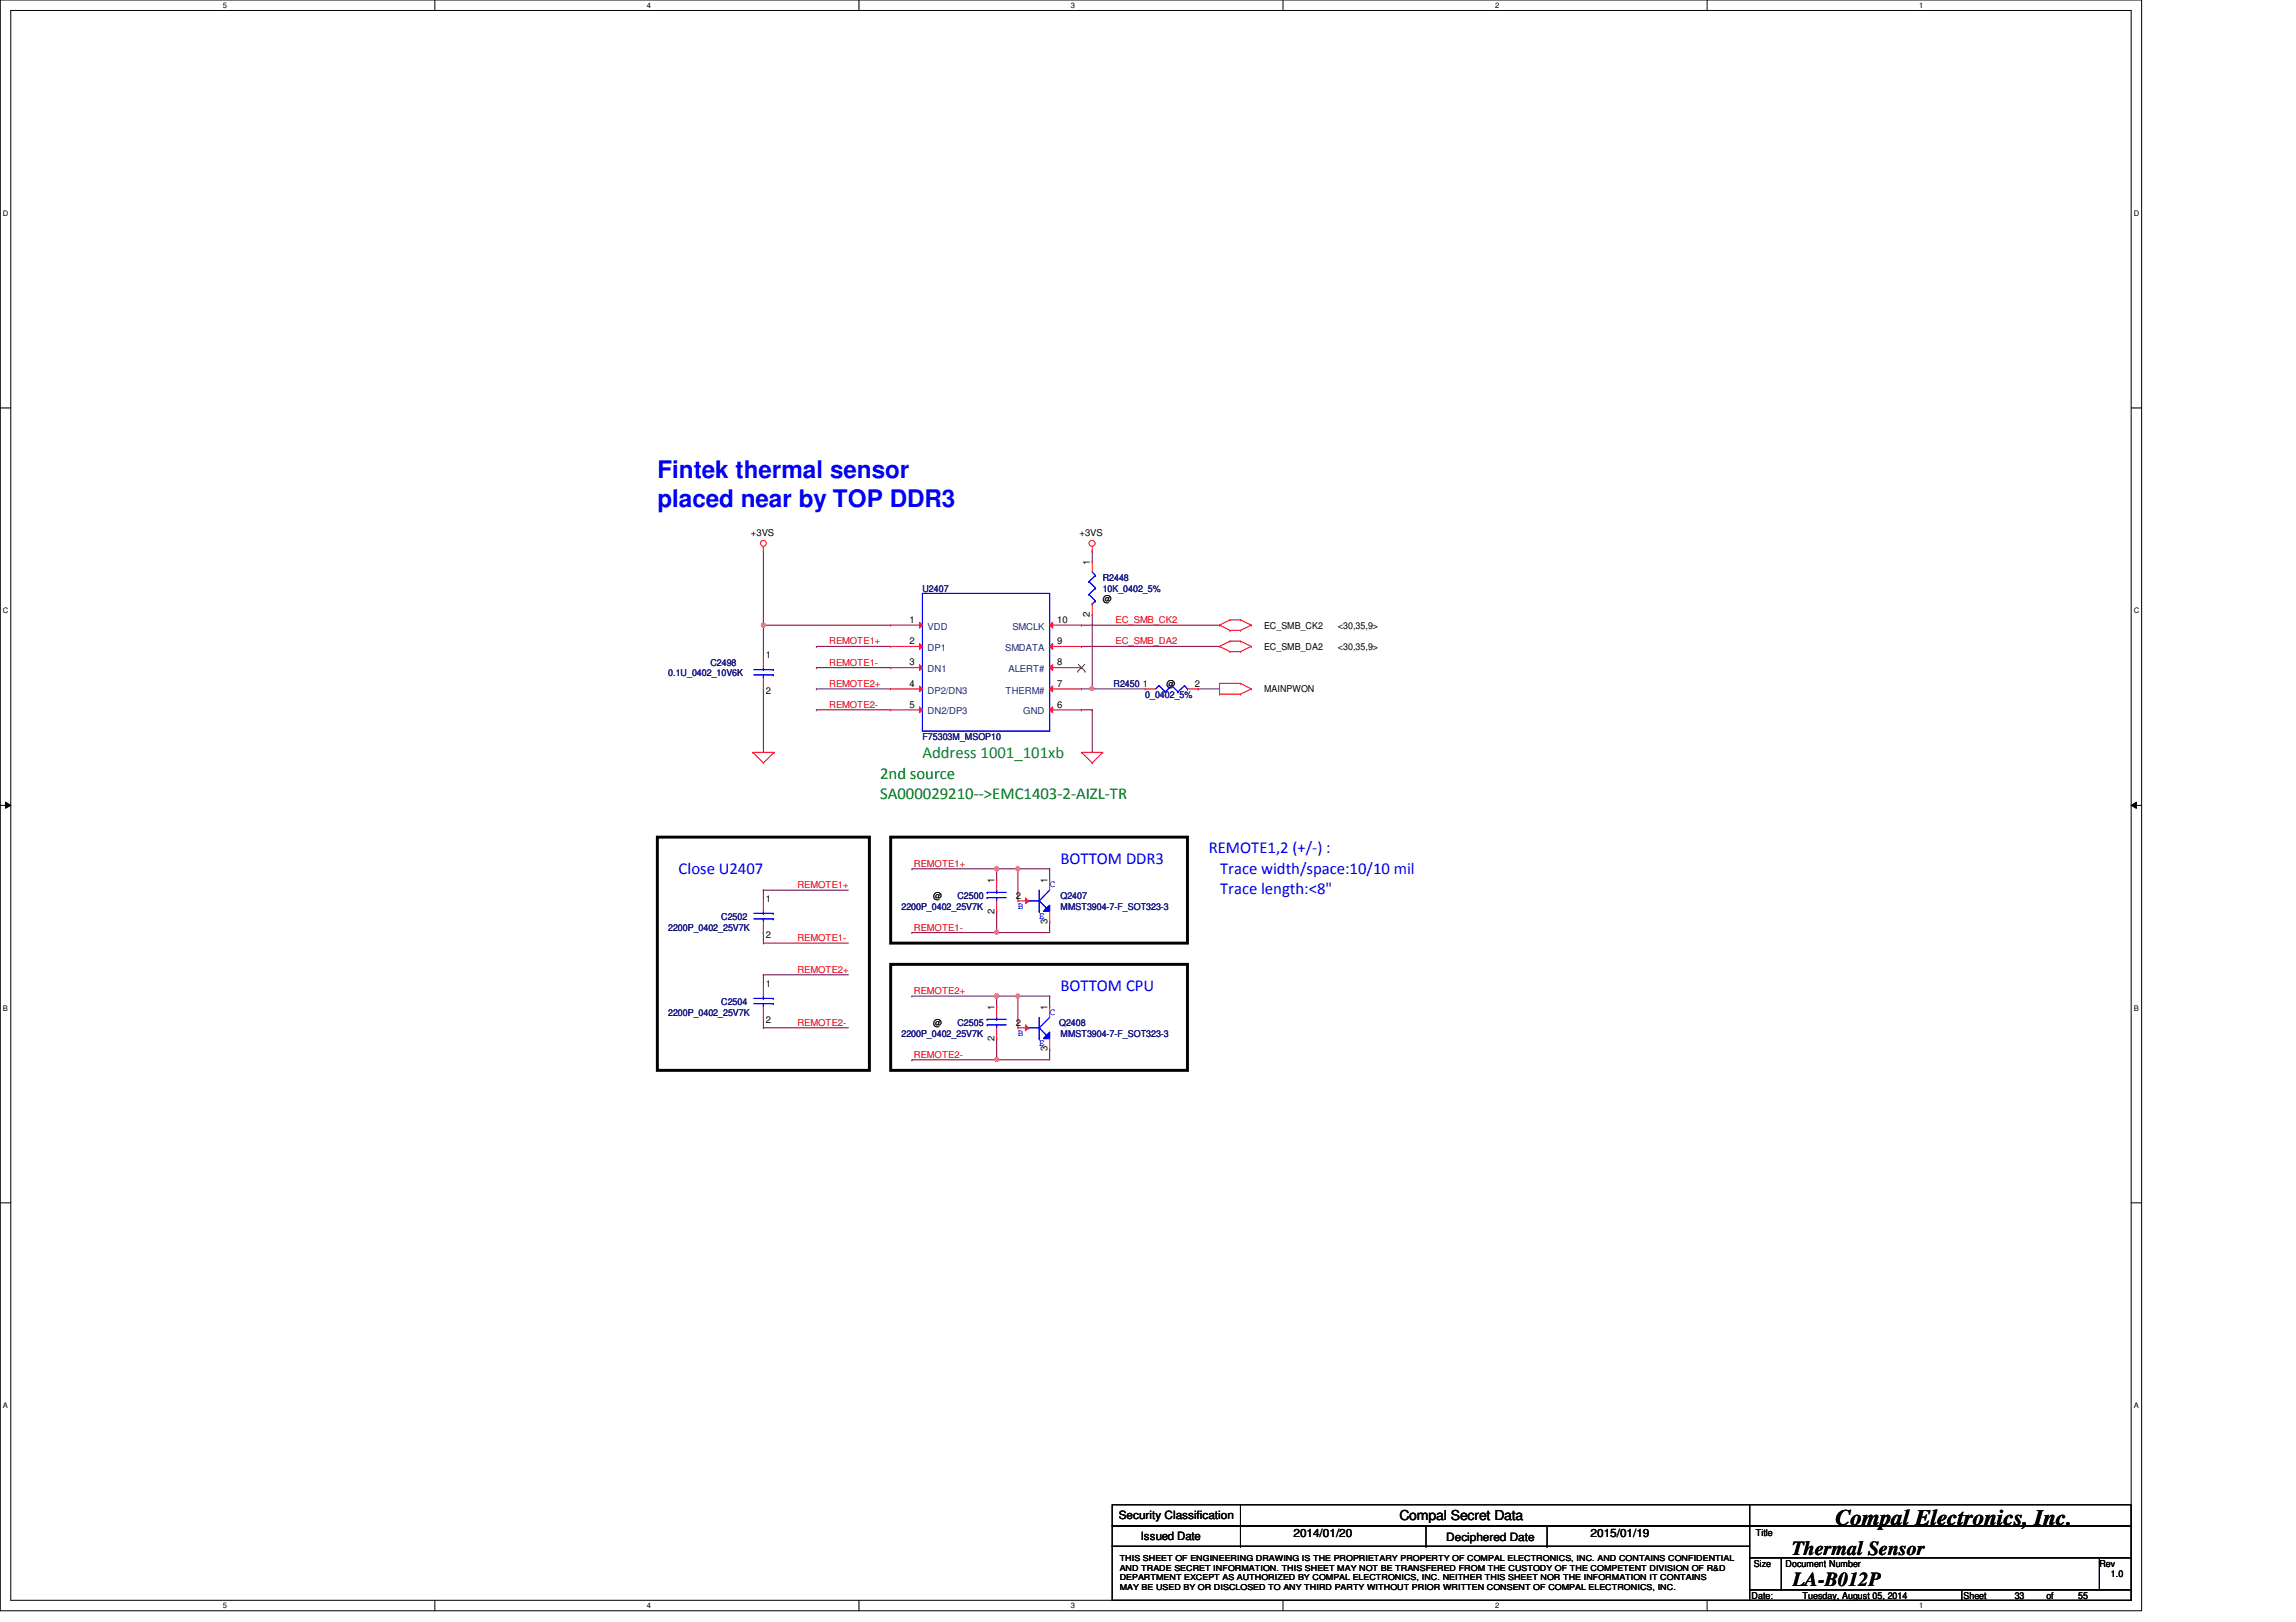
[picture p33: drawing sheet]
<svg xmlns="http://www.w3.org/2000/svg" width="297mm" height="210mm" viewBox="0 0 297 210" stroke-linecap="round" stroke-linejoin="round" font-family="sans-serif">
<defs><g id="words">
<g font-size="3.1" fill="#00f">
<text x="85" y="61.9">Fintek thermal sensor</text>
<text x="85" y="65.7">placed near by TOP DDR3</text>
</g>
<text font-size="2.9" x="237.4" y="197.4">Compal Electronics, Inc.</text>
<g font-size="2.6">
<text x="231.8" y="201.2">Thermal Sensor</text>
<text x="231.9" y="205.3">LA-B012P</text>
</g>
<g font-size="2.2" fill="#008000">
<text x="113.9" y="100.8">2nd source</text>
<text x="113.9" y="103.5">SA000029210--&gt;EMC1403-2-AIZL-TR</text>
</g>
<text font-size="2.2" fill="#008040" x="119.3" y="98.1">Address 1001_101xb</text>
<g font-size="2.2" fill="#00f">
<text x="87.8" y="113.2">Close U2407</text>
<text x="137.2" y="111.8">BOTTOM DDR3</text>
<text x="156.4" y="110.4">REMOTE1,2 (+/-) :</text>
<text x="157.8" y="113.1">Trace width/space:10/10 mil</text>
<text x="157.8" y="115.7">Trace length:&lt;8&quot;</text>
<text x="137.2" y="128.2">BOTTOM CPU</text>
</g>
<text font-size="1.8" x="181.1" y="196.8">Compal Secret Data</text>
<g font-size="1.5">
<text x="144.7" y="196.6">Security Classification</text>
<text x="147.6" y="199.3">Issued Date</text>
<text x="167.3" y="198.8">2014/01/20</text>
<text x="187.1" y="199.4">Deciphered Date</text>
<text x="205.8" y="198.8">2015/01/19</text>
</g>
<g font-size="1.2">
<text x="97.2" y="69.4">+3VS</text>
<text x="139.7" y="69.4">+3VS</text>
<text x="141" y="73.1" transform="rotate(-90 141 73.1)">1</text>
<text x="142.7" y="77.9">@</text>
<text x="117.7" y="83.4">2</text>
<text x="117.7" y="80.6">1</text>
<text x="136.8" y="83.4">9</text>
<text x="136.8" y="80.6">10</text>
<text x="141" y="79.8" transform="rotate(-90 141 79.8)">2</text>
<text x="163.5" y="81.4">EC_SMB_CK2</text>
<text x="173.1" y="81.4">&lt;30,35,9&gt;</text>
<text x="99.1" y="85.2">1</text>
<text x="99.1" y="89.9">2</text>
<text x="117.7" y="86.1">3</text>
<text x="117.7" y="88.9">4</text>
<text x="136.8" y="86.1">8</text>
<text x="136.8" y="88.9">7</text>
<text x="147.9" y="88.9">1</text>
<text x="150.9" y="88.9">@</text>
<text x="154.6" y="88.9">2</text>
<text x="163.5" y="84.1">EC_SMB_DA2</text>
<text x="163.5" y="89.6">MAINPWON</text>
<text x="173.1" y="84.1">&lt;30,35,9&gt;</text>
<text x="117.7" y="91.6">5</text>
<text x="136.8" y="91.6">6</text>
<text x="99.1" y="116.7">1</text>
<text x="120.7" y="116.3">@</text>
<text x="128.6" y="118.2" transform="rotate(-90 128.6 118.2)">2</text>
<text x="128.6" y="114.2" transform="rotate(-90 128.6 114.2)">1</text>
<text x="131.4" y="116.3">2</text>
<text x="135.5" y="119.6" transform="rotate(-90 135.5 119.6)">3</text>
<text x="135.5" y="114.2" transform="rotate(-90 135.5 114.2)">1</text>
<text x="99.1" y="121.4">2</text>
<text x="99.1" y="127.7">1</text>
<text x="128.6" y="130.7" transform="rotate(-90 128.6 130.7)">1</text>
<text x="135.5" y="130.7" transform="rotate(-90 135.5 130.7)">1</text>
<text x="99.1" y="132.4">2</text>
<text x="120.7" y="132.8">@</text>
<text x="128.6" y="134.7" transform="rotate(-90 128.6 134.7)">2</text>
<text x="131.4" y="132.7">2</text>
<text x="135.5" y="136.1" transform="rotate(-90 135.5 136.1)">3</text>
<text x="226.9" y="202.7">Size</text>
<text x="227.2" y="198.8">Title</text>
<text x="231" y="202.7">Document Number</text>
<text x="271.6" y="202.7">Rev</text>
<text x="226.6" y="206.9">Date:</text>
<text x="233.2" y="206.9">Tuesday, August 05, 2014</text>
<text x="254" y="206.9">Sheet</text>
<text x="260.6" y="206.9">33</text>
<text x="264.7" y="206.9">of</text>
<text x="268.9" y="206.9">55</text>
<text x="273.1" y="204.1">1.0</text>
</g>
<g font-size="1.2" fill="#000080">
<text x="119.3" y="76.6">U2407</text>
<text x="142.7" y="75.2">R2448</text>
<text x="142.7" y="76.6">10K_0402_5%</text>
<text x="86.4" y="87.5">0.1U_0402_10V6K</text>
<text x="91.9" y="86.1">C2498</text>
<text x="144.1" y="88.9">R2450</text>
<text x="119.3" y="95.8">F75303M_MSOP10</text>
<text x="148.2" y="90.3">0_0402_5%</text>
<text x="93.3" y="119.1">C2502</text>
<text x="116.6" y="117.7">2200P_0402_25V7K</text>
<text x="123.9" y="116.3">C2500</text>
<text x="137.2" y="116.3">Q2407</text>
<text x="137.2" y="117.7">MMST3904-7-F_SOT323-3</text>
<text x="86.4" y="120.4">2200P_0402_25V7K</text>
<text x="86.4" y="131.4">2200P_0402_25V7K</text>
<text x="93.3" y="130">C2504</text>
<text x="116.6" y="134.2">2200P_0402_25V7K</text>
<text x="123.9" y="132.8">C2505</text>
<text x="137" y="132.8">Q2408</text>
<text x="137.2" y="134.2">MMST3904-7-F_SOT323-3</text>
</g>
<g font-size="1.2" fill="#f00">
<text x="107.3" y="83.4">REMOTE1+</text>
<text x="144.3" y="80.6">EC_SMB_CK2</text>
<text x="144.3" y="83.4">EC_SMB_DA2</text>
<text x="107.3" y="86.1">REMOTE1-</text>
<text x="107.3" y="88.9">REMOTE2+</text>
<text x="107.3" y="91.6">REMOTE2-</text>
<text x="118.2" y="112.2">REMOTE1+</text>
<text x="103.2" y="114.9">REMOTE1+</text>
<text x="103.2" y="121.8">REMOTE1-</text>
<text x="103.2" y="125.9">REMOTE2+</text>
<text x="118.2" y="120.4">REMOTE1-</text>
<text x="118.2" y="128.7">REMOTE2+</text>
<text x="103.2" y="132.8">REMOTE2-</text>
<text x="118.2" y="136.9">REMOTE2-</text>
</g>
<g font-size="1.2" fill="#004080">
<text x="120" y="81.5">VDD</text>
<text x="131" y="81.5">SMCLK</text>
<text x="120" y="87">DN1</text>
<text x="120" y="84.2">DP1</text>
<text x="120" y="89.7">DP2/DN3</text>
<text x="130" y="84.2">SMDATA</text>
<text x="130.1" y="89.7">THERM#</text>
<text x="130.5" y="87">ALERT#</text>
<text x="120" y="92.5">DN2/DP3</text>
<text x="132.4" y="92.5">GND</text>
</g>
<g font-size="1.2" fill="#00f">
<text x="131.7" y="117.6">B</text>
<text x="134.4" y="119">E</text>
<text x="135.8" y="114.9">C</text>
<text x="135.8" y="131.3">C</text>
<text x="131.7" y="134">B</text>
<text x="134.4" y="135.4">E</text>
</g>
<g font-size="1.1">
<text x="144.9" y="203.2">AND TRADE SECRET INFORMATION. THIS SHEET MAY NOT BE TRANSFERED FROM THE CUSTODY OF THE COMPETENT DIVISION OF R&amp;D</text>
<text x="144.9" y="202">THIS SHEET OF ENGINEERING DRAWING IS THE PROPRIETARY PROPERTY OF COMPAL ELECTRONICS, INC. AND CONTAINS CONFIDENTIAL</text>
<text x="144.9" y="204.5">DEPARTMENT EXCEPT AS AUTHORIZED BY COMPAL ELECTRONICS, INC. NEITHER THIS SHEET NOR THE INFORMATION IT CONTAINS</text>
<text x="144.9" y="205.7">MAY BE USED BY OR DISCLOSED TO ANY THIRD PARTY WITHOUT PRIOR WRITTEN CONSENT OF COMPAL ELECTRONICS, INC.</text>
</g>
<g font-size="1">
<text x="28.8" y="1">5</text>
<text x="83.7" y="1">4</text>
<text x="138.6" y="1">3</text>
<text x="193.4" y="1">2</text>
<text x="248.3" y="1">1</text>
<text x=".4" y="27.9">D</text>
<text x="276.1" y="27.9">D</text>
<text x=".4" y="79.4">C</text>
<text x="276.1" y="79.4">C</text>
<text x=".4" y="130.8">B</text>
<text x="276.1" y="130.8">B</text>
<text x=".4" y="182.2">A</text>
<text x="276.1" y="182.2">A</text>
<text x="28.8" y="208.1">5</text>
<text x="83.7" y="208.1">4</text>
<text x="138.6" y="208.1">3</text>
<text x="193.4" y="208.1">2</text>
<text x="248.3" y="208.1">1</text>
</g>
</g></defs>
<path d="M0 0h277.1v208.4h-277.1zM1.4 1.4h274.3v205.7h-274.3z" fill="none" stroke="#000" stroke-width=".13"/>
<g fill="#fff">
<path d="M28.8 .1h.6v1.1h-.6z"/>
<path d="M28.8 207.2h.6v1.1h-.6z"/>
</g>
<path d="M56.3 0v1.4M56.3 207.1v1.3" fill="none" stroke="#000" stroke-width=".13"/>
<g fill="#fff">
<path d="M83.7 .1h.5v1.1h-.5z"/>
<path d="M83.7 207.2h.5v1.1h-.5z"/>
</g>
<path d="M111.1 0v1.4M111.1 207.1v1.3" fill="none" stroke="#000" stroke-width=".13"/>
<g fill="#fff">
<path d="M138.6 .1h.5v1.1h-.5z"/>
<path d="M138.6 207.2h.5v1.1h-.5z"/>
</g>
<path d="M166 0v1.4M166 207.1v1.3" fill="none" stroke="#000" stroke-width=".13"/>
<g fill="#fff">
<path d="M193.4 .1h.6v1.1h-.6z"/>
<path d="M193.4 207.2h.6v1.1h-.6z"/>
</g>
<path d="M220.8 0v1.4M220.8 207.1v1.3" fill="none" stroke="#000" stroke-width=".13"/>
<g fill="#fff">
<path d="M248.3 .1h.5v1.1h-.5z"/>
<path d="M248.3 207.2h.5v1.1h-.5z"/>
<path d="M.4 27.1h.7v1.1h-.7z"/>
<path d="M276.1 27.1h.7v1.1h-.7z"/>
<path d="M.4 78.5h.7v1.1h-.7z"/>
<path d="M276.1 78.5h.7v1.1h-.7z"/>
</g>
<path d="M0 52.8h1.4M275.7 52.8h1.4" fill="none" stroke="#000" stroke-width=".13"/>
<g fill="#fff">
<path d="M.4 129.9h.6v1.1h-.6z"/>
<path d="M276.1 129.9h.6v1.1h-.6z"/>
</g>
<path d="M0 104.2h1.4M.7 103.8l.7 .4-.7 .4zM275.7 104.2l.7-.4v.8zM275.7 104.2h1.4" fill="none" stroke="#000" stroke-width=".13"/>
<path d="M.7 103.8l.7 .4-.7 .4zM275.7 104.2l.7-.4v.8z" fill="#000"/>
<g fill="#fff">
<path d="M.4 181.4h.6v1.1h-.6z"/>
<path d="M276.1 181.4h.6v1.1h-.6z"/>
</g>
<path d="M0 155.7h1.4M275.7 155.7h1.4" fill="none" stroke="#000" stroke-width=".13"/>
<path d="M85 108.3h27.5v30.2h-27.5zM115.2 108.3h38.4v13.7h-38.4zM115.2 124.8h38.4v13.7h-38.4z" fill="none" stroke="#000" stroke-width=".38"/>
<path d="M141.3 71.3h.1M141.3 71.3v1.4M98.8 80.9h.1M98.8 80.9h16.4" fill="none" stroke="#800040" stroke-width=".13"/>
<circle cx="98.8" cy="80.9" r=".26" fill="#f0f"/>
<circle cx="98.8" cy="80.9" r=".26" fill="none" stroke="#f0f" stroke-width=".13"/>
<path d="M98.8 71.3h.1M98.8 71.3v13.7M98.8 80.9h.1" fill="none" stroke="#800040" stroke-width=".13"/>
<circle cx="98.8" cy="80.9" r=".26" fill="#f0f"/>
<circle cx="98.8" cy="80.9" r=".26" fill="none" stroke="#f0f" stroke-width=".13"/>
<path d="M141.3 79.5h.1M141.3 79.5v9.7M98.8 89.2h.1M98.8 89.2v8.2M139.9 80.9h.1M139.9 83.7h.1M139.9 91.9h.1M139.9 80.9h17.9M139.9 83.7h17.9M139.9 91.9h1.4M141.3 91.9h.1M141.3 91.9v5.5" fill="none" stroke="#800040" stroke-width=".13"/>
<circle cx="141.3" cy="89.1" r=".26" fill="#f0f"/>
<circle cx="141.3" cy="89.1" r=".26" fill="none" stroke="#f0f" stroke-width=".13"/>
<path d="M141.3 89.2h.1M141.3 89.2h6.9M131.7 112.4h.1M131.7 112.4h4.1M135.8 112.4h.1M135.8 112.4v1.4" fill="none" stroke="#800040" stroke-width=".13"/>
<path d="M131.5 112.2h.2l.2 .1-.1 .3-.1 .1-.2-.1z" fill-rule="evenodd" fill="#f0f"/>
<path d="M131.5 112.2h.2l.2 .1-.1 .3-.1 .1-.2-.1z" fill="none" stroke="#f0f" stroke-width=".13"/>
<path d="M128.9 112.4h.1M128.9 112.4v1.4M131.7 112.4h.1M131.7 112.4v4.2" fill="none" stroke="#800040" stroke-width=".13"/>
<circle cx="128.9" cy="112.4" r=".26" fill="#f0f"/>
<circle cx="128.9" cy="112.4" r=".26" fill="none" stroke="#f0f" stroke-width=".13"/>
<path d="M118 112.4h.1M118 112.4h10.9" fill="none" stroke="#800040" stroke-width=".13"/>
<circle cx="128.9" cy="112.4" r=".26" fill="#f0f"/>
<circle cx="128.9" cy="112.4" r=".26" fill="none" stroke="#f0f" stroke-width=".13"/>
<path d="M128.9 112.4h.1M128.9 112.4h2.8" fill="none" stroke="#800040" stroke-width=".13"/>
<path d="M131.5 112.2h.2l.2 .1-.1 .3-.1 .1-.2-.1z" fill-rule="evenodd" fill="#f0f"/>
<path d="M131.5 112.2h.2l.2 .1-.1 .3-.1 .1-.2-.1z" fill="none" stroke="#f0f" stroke-width=".13"/>
<circle cx="128.9" cy="112.4" r=".26" fill="#f0f"/>
<circle cx="128.9" cy="112.4" r=".26" fill="none" stroke="#f0f" stroke-width=".13"/>
<g fill="none" stroke="#800040" stroke-width=".13">
<path d="M105.6 83.7h.1M105.6 86.4h.1M105.6 83.7h9.6M105.6 86.4h9.6M98.8 115.2h.1M98.8 115.2v1.4M98.8 115.2h11M128.9 117.9h.1M128.9 117.9v2.8M135.8 119.3h.1M135.8 119.3v1.4h-17.8M98.8 122h.1"/>
<path d="M98.8 120.7h.1M98.8 120.7v1.3M98.8 122h11M118 120.7h.1M128.9 120.7h.1"/>
</g>
<circle cx="128.9" cy="120.7" r=".26" fill="#f0f"/>
<circle cx="128.9" cy="120.7" r=".26" fill="none" stroke="#f0f" stroke-width=".13"/>
<path d="M131.7 128.9h.1M131.7 128.9h4.1M135.8 128.9h.1M135.8 128.9v1.4" fill="none" stroke="#800040" stroke-width=".13"/>
<path d="M131.5 128.7h.2l.2 .1-.1 .3-.1 .1-.2-.1z" fill-rule="evenodd" fill="#f0f"/>
<path d="M131.5 128.7h.2l.2 .1-.1 .3-.1 .1-.2-.1z" fill="none" stroke="#f0f" stroke-width=".13"/>
<path d="M128.9 128.9h.1M128.9 128.9v1.4M131.7 128.9h.1M131.7 128.9v4.1" fill="none" stroke="#800040" stroke-width=".13"/>
<circle cx="128.9" cy="128.9" r=".26" fill="#f0f"/>
<circle cx="128.9" cy="128.9" r=".26" fill="none" stroke="#f0f" stroke-width=".13"/>
<path d="M128.9 128.9h.1M128.9 128.9h2.8" fill="none" stroke="#800040" stroke-width=".13"/>
<path d="M131.5 128.7h.2l.2 .1-.1 .3-.1 .1-.2-.1z" fill-rule="evenodd" fill="#f0f"/>
<path d="M131.5 128.7h.2l.2 .1-.1 .3-.1 .1-.2-.1z" fill="none" stroke="#f0f" stroke-width=".13"/>
<circle cx="128.9" cy="128.9" r=".26" fill="#f0f"/>
<circle cx="128.9" cy="128.9" r=".26" fill="none" stroke="#f0f" stroke-width=".13"/>
<path d="M118 128.9h.1M118 128.9h10.9" fill="none" stroke="#800040" stroke-width=".13"/>
<circle cx="128.9" cy="128.9" r=".26" fill="#f0f"/>
<circle cx="128.9" cy="128.9" r=".26" fill="none" stroke="#f0f" stroke-width=".13"/>
<g fill="none" stroke="#800040" stroke-width=".13">
<path d="M105.6 89.2h.1M105.6 91.9h.1M105.6 89.2h9.6M105.6 91.9h9.6M98.8 126.2h.1M98.8 133h.1M98.8 131.7h.1M98.8 126.2v1.4M98.8 131.7v1.3M98.8 126.2h11M98.8 133h11M118 137.2h.1"/>
<path d="M128.9 134.4h.1M128.9 137.2h.1M128.9 134.4v2.8M135.8 135.8h.1M135.8 135.8v1.4h-17.8"/>
</g>
<circle cx="128.9" cy="137.1" r=".26" fill="#f0f"/>
<circle cx="128.9" cy="137.1" r=".26" fill="none" stroke="#f0f" stroke-width=".13"/>
<path d="M139.9 89.2h.1M139.9 89.2h1.4M155 89.2h.1M155 89.2h2.8" fill="none" stroke="#800040" stroke-width=".13"/>
<g fill="none" stroke="#f00" stroke-width=".13">
<path d="M98.8 71.3h.1M98.8 70.7v.6M141.3 71.3h.1M141.3 70.7v.6M97.4 97.4h.1M97.4 97.4h2.8M97.4 97.4l1.4 1.3M98.8 98.7h.1M100.2 97.4h.1M100.2 97.4l-1.4 1.3M139.9 97.4h.1M139.9 97.4h2.8"/>
<path d="M139.9 97.4l1.4 1.3M141.3 98.7h.1M142.7 97.4h.1M142.7 97.4l-1.4 1.3M148.2 89.2h.1M148.2 89.2h1.3M153.6 89.2h1.4M155 89.2h.1M157.8 80.9h.1M157.8 83.7h.1M157.8 89.8h.1M157.8 88.4h.1"/>
<path d="M157.8 80.9l1.3 .7M157.8 83.7l1.3 .6M157.8 88.4h2.7M157.8 89.8h2.7M157.8 88.4v1.4M159.1 80.2h.1M159.1 81.6h.1M159.1 83h.1M159.1 84.3h.1M159.1 80.2l-1.3 .7M159.1 80.2h1.4M159.1 81.6h1.4"/>
<path d="M159.1 83l-1.3 .7M159.1 83h1.4M159.1 84.3h1.4M160.5 80.2h.1M160.5 81.6h.1M160.5 83h.1M160.5 84.3h.1M160.5 88.4h.1M160.5 89.8h.1M160.5 80.2l1.4 .7M160.5 83l1.4 .7M160.5 88.4l1.4 .8"/>
<path d="M161.9 80.9h.1M161.9 83.7h.1M161.9 89.2h.1M161.9 80.9l-1.4 .7M161.9 83.7l-1.4 .6M161.9 89.2l-1.4 .6"/>
<circle cx="98.8" cy="70.3" r=".38"/>
<circle cx="141.3" cy="70.3" r=".39"/>
</g>
<g fill="none" stroke="#000" stroke-width=".13">
<path d="M143.9 194.7h82.5v2.8h-82.5zM143.9 197.5h82.5v2.6h-82.5zM160.5 197.5h.1M160.5 194.7v5.4M184.5 197.5v2.6M200.1 197.5v2.6M226.4 194.7h49.3v2.8h-49.3zM226.4 197.5h49.3v4.1h-49.3zM143.9 200.1h82.5v7h-82.5zM160.5 200.1h.1M184.5 200.1h.1M200.1 200.1h.1"/>
<path d="M226.4 201.6h4.1v4.1h-4.1zM226.4 205.7h27.4v1.4h-27.4zM230.5 201.6h41.1v4.1h-41.1zM253.8 205.7h21.9v1.4h-21.9zM271.6 201.6h4.1v4.1h-4.1z"/>
</g>
<path d="M149.9 88.7h.1M149.9 88.7l-.4 .5M149.9 88.7l.8 .8M150.7 89.5h.1M151.6 88.7h.1M151.6 88.7l-.9 .8M151.6 88.7l.8 .8M152.4 89.5h.1M153.2 88.7h.1M153.2 88.7l-.8 .8M153.2 88.7l.4 .5M153.6 89.2h.1" fill="none" stroke="#00f" stroke-width=".13"/>
<path d="M135.4 134l.4-.4v.8h-.8z" fill-rule="evenodd" fill="#00f"/>
<path d="M133.1 133h.1M133.1 133h1.3M134.4 133h.1M134.4 134.4h.1M134.4 133l1 1M134.4 131.7v2.7M135.4 134l.4-.4v.8h-.8zM135.4 134h.1M135.8 131.7l-1.4 1.3" fill="none" stroke="#00f" stroke-width=".13"/>
<path d="M135.4 134l.4-.4v.8h-.8z" fill-rule="evenodd" fill="#00f"/>
<path d="M133.1 133h.1M133.1 133h1.3M134.4 133h.1M134.4 134.4h.1M134.4 133l1 1M134.4 131.7v2.7M135.4 134l.4-.4v.8h-.8zM135.4 134h.1M135.8 131.7l-1.4 1.3" fill="none" stroke="#00f" stroke-width=".13"/>
<path d="M135.8 130.3h.1M135.8 130.3v1.4" fill="none" stroke="#f00" stroke-width=".13"/>
<path d="M132.7 132.6l.4 .4-.4 .4z" fill="#f00"/>
<path d="M98.8 116.6h.1M98.8 116.6v1.3M98.8 119.3v1.4M98.8 120.7h.1M131.7 133h.1M131.7 133h1.4M132.7 132.6l.4 .4-.4 .4zM135.8 135.8h.1M135.8 134.4v1.4" fill="none" stroke="#f00" stroke-width=".13"/>
<path d="M119.3 76.8h16.5v17.8h-16.5zM97.5 118.9h2.5M97.5 118.2h2.5M98.8 118.2h.1M98.8 118.9h.1M98.8 117.9v.3M98.8 118.9v.4M100 118.9h.1M100 118.2h.1" fill="none" stroke="#00f" stroke-width=".13"/>
<path d="M119 86l.3 .4-.3 .4z" fill="#f00"/>
<path d="M115.2 86.4h.1M115.2 86.4h4.1M119 86l.3 .4-.3 .4z" fill="none" stroke="#f00" stroke-width=".13"/>
<path d="M119 83.3l.3 .4-.3 .3z" fill="#f00"/>
<path d="M115.2 83.7h.1M115.2 83.7h4.1M119 83.3l.3 .4-.3 .3z" fill="none" stroke="#f00" stroke-width=".13"/>
<path d="M119 80.5l.3 .4-.3 .4z" fill="#f00"/>
<path d="M115.2 80.9h.1M115.2 80.9h4.1M119 80.5l.3 .4-.3 .4z" fill="none" stroke="#f00" stroke-width=".13"/>
<path d="M135.8 91.9l.4-.4v.7z" fill="#f00"/>
<path d="M135.8 91.9l.4-.4v.7zM135.8 91.9h4.1M139.9 91.9h.1" fill="none" stroke="#f00" stroke-width=".13"/>
<path d="M135.8 86.4l.4-.4v.8z" fill="#f00"/>
<path d="M135.8 86.4l.4-.4v.8zM135.8 86.4h4.1M139.9 86.4h.1" fill="none" stroke="#f00" stroke-width=".13"/>
<path d="M139.4 86.9h.1M139.5 86l.9 .9M140.3 86l-.9 .9M140.4 86.9h.1" fill="none" stroke="#804000" stroke-width=".13"/>
<path d="M119 88.8l.3 .4-.3 .3z" fill="#f00"/>
<path d="M115.2 89.2h.1M115.2 89.2h4.1M119 88.8l.3 .4-.3 .3z" fill="none" stroke="#f00" stroke-width=".13"/>
<path d="M119 91.5l.3 .4-.3 .3z" fill="#f00"/>
<path d="M115.2 91.9h.1M115.2 91.9h4.1M119 91.5l.3 .4-.3 .3z" fill="none" stroke="#f00" stroke-width=".13"/>
<path d="M136.2 88.8v.7l-.4-.3z" fill="#f00"/>
<path d="M135.8 89.2h4.1M136.2 88.8v.7l-.4-.3zM139.9 89.2h.1" fill="none" stroke="#f00" stroke-width=".13"/>
<path d="M136.2 83.3v.7l-.4-.3z" fill="#f00"/>
<path d="M135.8 83.7h4.1M136.2 83.3v.7l-.4-.3zM139.9 83.7h.1" fill="none" stroke="#f00" stroke-width=".13"/>
<path d="M136.2 80.5v.8l-.4-.4z" fill="#f00"/>
<path d="M141.3 72.7h.1M141.3 79.5h.1M141.3 72.7v1.3M141.3 78.1v1.4M135.8 80.9h4.1M136.2 80.5v.8l-.4-.4zM139.9 80.9h.1" fill="none" stroke="#f00" stroke-width=".13"/>
<path d="M140.9 75.3h.1M140.9 76.9h.1M140.9 75.3l.8 .8M140.9 76.9l.8 .9M141.3 78.1h.1M141.3 74l.4 .5M141.7 74.5h.1M141.7 76.1h.1M141.7 77.8h.1M141.7 74.5l-.8 .8M141.7 76.1l-.8 .8M141.7 77.8l-.4 .3" fill="none" stroke="#00f" stroke-width=".13"/>
<path d="M135.4 117.5l.4-.4v.8h-.8z" fill-rule="evenodd" fill="#00f"/>
<path d="M133.1 116.6h.1M133.1 116.6h1.3M134.4 116.6h.1M134.4 117.9h.1M134.4 116.6l1 .9M134.4 115.2v2.7M135.4 117.5l.4-.4v.8h-.8zM135.4 117.5h.1M135.8 115.2l-1.4 1.4" fill="none" stroke="#00f" stroke-width=".13"/>
<path d="M135.4 117.5l.4-.4v.8h-.8z" fill-rule="evenodd" fill="#00f"/>
<path d="M133.1 116.6h.1M133.1 116.6h1.3M134.4 116.6h.1M134.4 117.9h.1M134.4 116.6l1 .9M134.4 115.2v2.7M135.4 117.5l.4-.4v.8h-.8zM135.4 117.5h.1M135.8 115.2l-1.4 1.4" fill="none" stroke="#00f" stroke-width=".13"/>
<path d="M135.8 113.8h.1M135.8 113.8v1.4" fill="none" stroke="#f00" stroke-width=".13"/>
<path d="M132.7 116.2l.4 .4-.4 .4z" fill="#f00"/>
<g fill="none" stroke="#f00" stroke-width=".13">
<path d="M98.8 85h.1M98.8 89.2h.1M98.8 85v1.4M98.8 87.8v1.4M128.9 113.8h.1M128.9 117.9h.1M128.9 113.8v1.4M128.9 116.6v1.3M131.7 116.6h.1M131.7 116.6h1.4M132.7 116.2l.4 .4-.4 .4zM135.8 119.3h.1"/>
<path d="M135.8 117.9v1.4M98.8 127.6h.1M98.8 131.7h.1M98.8 127.6v1.3M98.8 130.3v1.4M128.9 130.3h.1M128.9 134.4h.1M128.9 130.3v1.4M128.9 133v1.4"/>
</g>
<g fill="none" stroke="#00f" stroke-width=".13">
<path d="M97.5 87.3h2.5M97.5 86.7h2.5M98.8 86.7h.1M98.8 87.3h.1M98.8 86.4v.3M98.8 87.3v.5M100 87.3h.1M100 86.7h.1M127.7 116.2h.1M127.7 115.5h.1M127.7 116.2h2.5M127.7 115.5h2.5"/>
<path d="M128.9 115.5h.1M128.9 116.2h.1M128.9 115.2v.3M128.9 116.2v.4M97.5 129.9h2.5M97.5 129.2h2.5M98.8 129.2h.1M98.8 129.9h.1M98.8 128.9v.3M98.8 129.9v.4M100 129.9h.1M100 129.2h.1"/>
<path d="M127.7 132.6h.1M127.7 131.9h.1M127.7 132.6h2.5M127.7 131.9h2.5M128.9 131.9h.1M128.9 132.6h.1M128.9 131.7v.2M128.9 132.6v.4"/>
</g>
<circle cx="98.8" cy="80.9" r=".26" fill="#f0f"/>
<circle cx="98.8" cy="80.9" r=".26" fill="none" stroke="#f0f" stroke-width=".13"/>
<circle cx="98.8" cy="80.9" r=".26" fill="#f0f"/>
<circle cx="98.8" cy="80.9" r=".26" fill="none" stroke="#f0f" stroke-width=".13"/>
<circle cx="141.3" cy="89.1" r=".26" fill="#f0f"/>
<circle cx="141.3" cy="89.1" r=".26" fill="none" stroke="#f0f" stroke-width=".13"/>
<path d="M131.5 112.2h.2l.2 .1-.1 .3-.1 .1-.2-.1z" fill-rule="evenodd" fill="#f0f"/>
<path d="M131.5 112.2h.2l.2 .1-.1 .3-.1 .1-.2-.1z" fill="none" stroke="#f0f" stroke-width=".13"/>
<circle cx="128.9" cy="112.4" r=".26" fill="#f0f"/>
<circle cx="128.9" cy="112.4" r=".26" fill="none" stroke="#f0f" stroke-width=".13"/>
<circle cx="128.9" cy="112.4" r=".26" fill="#f0f"/>
<circle cx="128.9" cy="112.4" r=".26" fill="none" stroke="#f0f" stroke-width=".13"/>
<path d="M131.5 112.2h.2l.2 .1-.1 .3-.1 .1-.2-.1z" fill-rule="evenodd" fill="#f0f"/>
<path d="M131.5 112.2h.2l.2 .1-.1 .3-.1 .1-.2-.1z" fill="none" stroke="#f0f" stroke-width=".13"/>
<circle cx="128.9" cy="112.4" r=".26" fill="#f0f"/>
<circle cx="128.9" cy="112.4" r=".26" fill="none" stroke="#f0f" stroke-width=".13"/>
<circle cx="128.9" cy="120.7" r=".26" fill="#f0f"/>
<circle cx="128.9" cy="120.7" r=".26" fill="none" stroke="#f0f" stroke-width=".13"/>
<path d="M131.5 128.7h.2l.2 .1-.1 .3-.1 .1-.2-.1z" fill-rule="evenodd" fill="#f0f"/>
<path d="M131.5 128.7h.2l.2 .1-.1 .3-.1 .1-.2-.1z" fill="none" stroke="#f0f" stroke-width=".13"/>
<circle cx="128.9" cy="128.9" r=".26" fill="#f0f"/>
<circle cx="128.9" cy="128.9" r=".26" fill="none" stroke="#f0f" stroke-width=".13"/>
<path d="M131.5 128.7h.2l.2 .1-.1 .3-.1 .1-.2-.1z" fill-rule="evenodd" fill="#f0f"/>
<path d="M131.5 128.7h.2l.2 .1-.1 .3-.1 .1-.2-.1z" fill="none" stroke="#f0f" stroke-width=".13"/>
<circle cx="128.9" cy="128.9" r=".26" fill="#f0f"/>
<circle cx="128.9" cy="128.9" r=".26" fill="none" stroke="#f0f" stroke-width=".13"/>
<circle cx="128.9" cy="128.9" r=".26" fill="#f0f"/>
<circle cx="128.9" cy="128.9" r=".26" fill="none" stroke="#f0f" stroke-width=".13"/>
<circle cx="128.9" cy="137.1" r=".26" fill="#f0f"/>
<circle cx="128.9" cy="137.1" r=".26" fill="none" stroke="#f0f" stroke-width=".13"/>
<use href="#words"/>
</svg>
